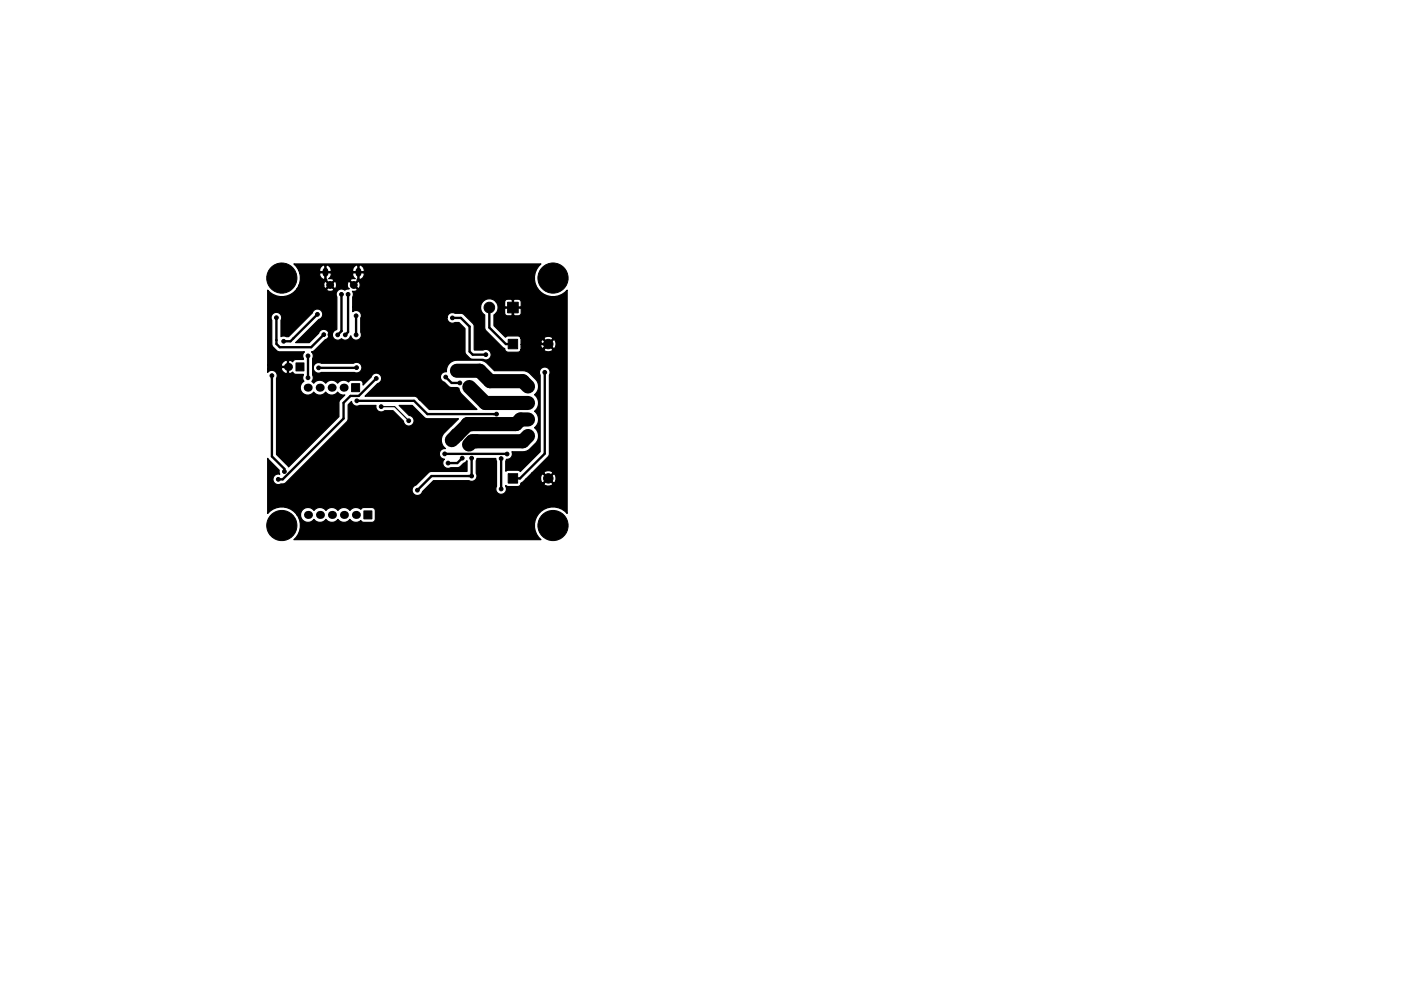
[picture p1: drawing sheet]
<svg xmlns="http://www.w3.org/2000/svg" width="297mm" height="210mm" viewBox="0 0 297 210" stroke-linecap="round" stroke-linejoin="round" font-family="sans-serif">
<g fill="#000">
<circle cx="61.1" cy="77.8" r=".85"/>
<circle cx="106.2" cy="77.5" r=".25"/>
<circle cx="65.2" cy="82.2" r=".85"/>
<circle cx="67.8" cy="82.2" r=".85"/>
<circle cx="70.3" cy="82.2" r=".85"/>
<circle cx="72.9" cy="82.2" r=".85"/>
<circle cx="65.3" cy="109.2" r=".85"/>
<circle cx="67.8" cy="109.2" r=".85"/>
<circle cx="70.4" cy="109.2" r=".85"/>
<circle cx="72.9" cy="109.2" r=".85"/>
<circle cx="75.5" cy="109.2" r=".85"/>
</g>
<g fill="#000" stroke="#000" stroke-width=".21">
<path d="M62.7 77h1.7v1.7h-1.7zM107.8 72h2v2h-2zM107.6 64.1h2.3v2.3h-2.3zM74.6 81.4h1.7v1.7h-1.7zM77.1 108.4h1.7v1.7h-1.7zM107.8 100.5h2v2h-2z"/>
<circle cx="57.4" cy="59" r=".4"/>
<circle cx="58.1" cy="57.3" r=".4"/>
<circle cx="59.7" cy="56.6" r=".4"/>
<circle cx="59.8" cy="59" r="3.2"/>
<circle cx="61.4" cy="57.3" r=".4"/>
<circle cx="62.1" cy="59" r=".4"/>
<circle cx="114.9" cy="59" r=".4"/>
<circle cx="115.6" cy="57.3" r=".4"/>
<circle cx="117.2" cy="56.6" r=".4"/>
<circle cx="117.3" cy="59" r="3.2"/>
<circle cx="118.9" cy="57.3" r=".4"/>
<circle cx="119.6" cy="59" r=".4"/>
<circle cx="57.7" cy="79.7" r=".4"/>
<circle cx="58.1" cy="60.7" r=".4"/>
<circle cx="58.6" cy="67.4" r=".4"/>
<circle cx="59.7" cy="61.4" r=".4"/>
<circle cx="60.1" cy="72.4" r=".4"/>
<circle cx="61.4" cy="60.7" r=".4"/>
<circle cx="65.3" cy="75.5" r=".4"/>
<circle cx="67.3" cy="66.7" r=".4"/>
<circle cx="67.6" cy="78" r=".4"/>
<circle cx="68.7" cy="71" r=".4"/>
<circle cx="70" cy="71" r=".4"/>
<circle cx="70" cy="62.5" r=".4"/>
<circle cx="70" cy="60.5" r=".72"/>
<circle cx="71.6" cy="71" r=".4"/>
<circle cx="72.4" cy="62.4" r=".4"/>
<circle cx="73.2" cy="71" r=".4"/>
<circle cx="73.8" cy="62.4" r=".4"/>
<circle cx="75" cy="60.5" r=".72"/>
<circle cx="75.5" cy="71" r=".4"/>
<circle cx="75.5" cy="67" r=".4"/>
<circle cx="75.6" cy="78" r=".4"/>
<circle cx="94.5" cy="80" r=".4"/>
<circle cx="95.9" cy="67.4" r=".4"/>
<circle cx="96.5" cy="79.5" r=".4"/>
<circle cx="103" cy="75.2" r=".4"/>
<circle cx="103.7" cy="65.2" r="1.13"/>
<circle cx="106.2" cy="77.5" r=".4"/>
<circle cx="115.5" cy="79" r=".4"/>
<circle cx="115.6" cy="60.7" r=".4"/>
<circle cx="116.2" cy="73" r="1"/>
<circle cx="117.2" cy="61.4" r=".4"/>
<circle cx="118.9" cy="60.7" r=".4"/>
<circle cx="59.3" cy="84.4" r=".4"/>
<circle cx="61.1" cy="81.7" r=".4"/>
<circle cx="65.3" cy="80.1" r=".4"/>
<circle cx="75.7" cy="85" r=".4"/>
<circle cx="78.1" cy="99.7" r=".4"/>
<circle cx="79.8" cy="80.3" r=".4"/>
<circle cx="80.8" cy="86.3" r=".4"/>
<circle cx="82.8" cy="99.7" r=".4"/>
<circle cx="86.7" cy="89.3" r=".4"/>
<circle cx="89.1" cy="84.5" r=".4"/>
<circle cx="90" cy="82.1" r=".4"/>
<circle cx="94.3" cy="96.3" r=".4"/>
<circle cx="95" cy="98.2" r=".4"/>
<circle cx="97" cy="93.6" r=".4"/>
<circle cx="97.5" cy="81.2" r=".4"/>
<circle cx="98" cy="97.2" r=".4"/>
<circle cx="99" cy="95.1" r=".4"/>
<circle cx="99" cy="81.5" r=".4"/>
<circle cx="100" cy="97.2" r=".4"/>
<circle cx="105.3" cy="87.9" r=".4"/>
<circle cx="106.3" cy="97.3" r=".4"/>
<circle cx="107.5" cy="96.3" r=".4"/>
<circle cx="111.9" cy="85.5" r="1.12"/>
<circle cx="111.9" cy="92.5" r="1.12"/>
<circle cx="112" cy="89" r="1.13"/>
<circle cx="112" cy="82" r="1.13"/>
<circle cx="57.4" cy="111.5" r=".4"/>
<circle cx="58.1" cy="113.2" r=".4"/>
<circle cx="58.1" cy="109.8" r=".4"/>
<circle cx="59" cy="101.7" r=".4"/>
<circle cx="59.7" cy="109.1" r=".4"/>
<circle cx="59.7" cy="113.9" r=".4"/>
<circle cx="59.8" cy="111.5" r="3.2"/>
<circle cx="60.3" cy="100" r=".4"/>
<circle cx="61.4" cy="113.2" r=".4"/>
<circle cx="61.4" cy="109.8" r=".4"/>
<circle cx="62.1" cy="111.5" r=".4"/>
<circle cx="88.5" cy="104" r=".4"/>
<circle cx="100" cy="101" r=".4"/>
<circle cx="106.2" cy="103.7" r=".4"/>
<circle cx="114.9" cy="111.5" r=".4"/>
<circle cx="115.6" cy="113.2" r=".4"/>
<circle cx="115.6" cy="109.8" r=".4"/>
<circle cx="116.2" cy="101.5" r="1"/>
<circle cx="117.2" cy="109.1" r=".4"/>
<circle cx="117.2" cy="113.9" r=".4"/>
<circle cx="117.3" cy="111.5" r="3.2"/>
<circle cx="118.9" cy="113.2" r=".4"/>
<circle cx="118.9" cy="109.8" r=".4"/>
<circle cx="119.6" cy="111.5" r=".4"/>
</g>
<path d="M69 57.4v.7M76 57.4v.7" fill="none" stroke="#000" stroke-width="1.2"/>
<g fill="none" stroke="#000" stroke-width=".5">
<path d="M57.7 79.7v17.1l2.6 2.7v.5M58.6 67.4v5.6l.7 .7h6.7l2.7-2.7M58.6 72.2h.1M65.3 75.5v4.6M67.3 66.7l-5.7 5.7h-1.5M72.4 62.4v7.8M72.4 70.2h.1M72.4 70.2l-.8 .8M73.8 62.4v8l-.6 .6M75.5 67v4M75.6 78h-8M94.5 80l1.3 1.2h1.7"/>
<path d="M95.9 67.4h1.8l1.9 1.9v5.3l.6 .6h2.8M103.8 65.2v4.3l3.4 3.5h1.6M108.8 65.2v1.7l6.1 6.1h1.3l-4.4 4.5h-5.6M115.5 79v17.2l-5.3 5.3h-1.4M61 81.7l-1.7 1.8v.9M75.7 85h12.1l2.8 2.9h14.7M78.1 99.7h4.7M79.8 80.3l-3.7 3.7h-1.8l-1.5 1.5v3.3l-12.9 12.9h-.9M90 82.1l-.9 .8v1.6M94.3 96.3h13.2M98 97.2l-1 1h-2M100 97.2v3.8"/>
<path d="M106.3 97.3v6.4M107.5 96.3h.1M100 101h.1M100 101h-8.5l-3 3M106.3 103.7h-.1"/>
</g>
<path d="M67.6 78h.1M61 81.7l-.1 .2M80.8 86.3h2.9l3 3" fill="none" stroke="#000" stroke-width=".25"/>
<path d="M96.9 78.7h4.8l2.2 2.2h6.9l1.1 1.1M96.9 92.3h.1M99.2 90l-3.4 3.4M99.5 82.1l3.4 3.4h9M111.9 92.5l-1.1 1.1h-10.7l-.7 .7M111.9 89h-1.5l-1 1h-10.3" fill="none" stroke="#000" stroke-width="3"/>
<path d="M56.8 61.6a3.9 3.9 0 0 0 6.1-.2h6.3l.1 .2 .8 .2 .6-.2 .1-.2-.8-.8-.8 .8h-6.3l.5-.9h5.2l.2 .7h.3l.7-.7h.4l.7 .7a.89 .89 0 0 0 0-1.5l-.7 .8h-.4l-.7-.8-.3 .1-.2 .7h-5.2a3.7 3.7 0 0 0 .1-2.6h4.3v.3a.92 .92 0 0 0 1.1 1v-1.3h.2l.1 1.6 .8 .8 .8-.8h3.4l.8 .8 .8-.8 .1-1.6h.2v1.3l.2 .1a1.25 1.25 0 0 0 .9-1.4h-2.4l.1 .8 .4 .4h-.6l-.4 .2-.1 .2h-3.4a.79 .79 0 0 0-1.1-.4l.4-.4 .1-.8h-6.7l-.2-.6h4.5v.3h1.1v-1.3h.2v1.3h1.1v-.3h4.6v.3h1.1v-1.3h.2v1.3h1.1v-.3a1.01 1.01 0 0 0-1.3-1 .92 .92 0 0 0-1.1 1h-4.6v-.3a.94 .94 0 0 0-1.3-.7 .92 .92 0 0 0-1.1 1h-4.5l-1-1.3h52.4l-.5 .5a3.9 3.9 0 0 0 .5 5.5 3.9 3.9 0 0 0 5.5-.4v47.3l-.4-.5a3.9 3.9 0 0 0-5.6 .6 3.9 3.9 0 0 0 .5 5.5h-52.4l.5-.5a3.9 3.9 0 0 0 .2-4.8h.7v.4a1.58 1.58 0 0 0 1.3 1.2 1.58 1.58 0 0 0 1.6-.6 1.58 1.58 0 0 0 2.5 0 1.58 1.58 0 0 0 2.6 0 1.58 1.58 0 0 0 2.5 0 1.58 1.58 0 0 0 2.3 .2l.5 .4 2.3-.1 .3-.5v-1.8a.73 .73 0 0 0-.8-.7h-1.8l-.5 .4-.2-.2a1.59 1.59 0 0 0-2.1 .4 1.58 1.58 0 0 0-2.5 0 1.58 1.58 0 0 0-2.6 0 1.58 1.58 0 0 0-2.5 0 1.58 1.58 0 0 0-1.8-.6 1.58 1.58 0 0 0-1.1 1.5h-.7l-.2-.2a3.9 3.9 0 0 0-6-.1v-11.7l2.4 2.6 .1 .8a1.13 1.13 0 0 0-1.4 1.2 1.13 1.13 0 0 0 1.7 .9h.5l.5-.3 12.9-12.9 .3-.7v-2.9l.7-.7a1.13 1.13 0 0 0 1.7 .8h3.5v.2a1.13 1.13 0 0 0 .6 1.1 1.13 1.13 0 0 0 1.3-.2h1.7l2.2 2.2a1.13 1.13 0 0 0 1.2 1.1 1.13 1.13 0 0 0 1.1-1.1 1.13 1.13 0 0 0-1.1-1.2l-2.1-2.1h2.8l2.5 2.6 .5 .2h6.8l-3.1 3.1a2.21 2.21 0 0 0 .4 3.3 1.13 1.13 0 0 0-1.3 1 1.13 1.13 0 0 0 1 1.2 1.13 1.13 0 0 0-.1 1.5 1.13 1.13 0 0 0 1.5 .3h1.7l1.7-1.4v2.2h-7.7l-.5 .3-2.6 2.6a1.13 1.13 0 0 0-.5 1.9 1.13 1.13 0 0 0 1.9-.5l2.3-2.3h7.5a1.13 1.13 0 0 0 1.4-.2 1.13 1.13 0 0 0 .2-1.4v-2.6l.1-.5h4l.2 .6v5.3a1.16 1.16 0 0 0 1.1 1.7 1.16 1.16 0 0 0 .8-1.9l.6 .2h2a.73 .73 0 0 0 .7-.6h4.8l.1 .3 .9 .2 .8-.2 .1-.3-1-.9-.9 .9h-4.8v-.2l1.1-.8h3l.3 .8 .2 .1 1-1h.3l1 1a1.15 1.15 0 0 0 0-2l-1 1h-.3l-1-1-.2 .1-.3 1h-3l1.2-1.2h2.5l.9 .9 1-.9a1.15 1.15 0 0 0-1.9 0h-2.5l3.4-3.5 .3-.5v-16.8a1.13 1.13 0 0 0-1-1.7 1.13 1.13 0 0 0-1 1.7v16.2l-4.2 4.2-.5-.2h-2l-.6 .2v-2.1l.2-.4a1.13 1.13 0 0 0 1.1-1.6l2.8-.1 .8-.3 .4-.4a3.4 3.4 0 0 0 1.7-2.6 2.19 2.19 0 0 0-.9-1.8 2.21 2.21 0 0 0 0-3.5 2.21 2.21 0 0 0 0-3.5 2.21 2.21 0 0 0 .3-3.2l-1.5-1.5-.8-.3-6.5-.1-1.9-1.8-.8-.3-5.3-.1a2.21 2.21 0 0 0-2.1 2.5 1.13 1.13 0 0 0-1.3 .9 1.13 1.13 0 0 0 .8 1.3l1.2 1.1 1.9 .2 .1 .6 .5 .6 3.2 3.3h-10.1l-2.5-2.6-.5-.2h-10.6l2.7-2.7a1.13 1.13 0 0 0 .5-1.9 1.13 1.13 0 0 0-1.9 .5l-1.7 1.7v-.3a.73 .73 0 0 0-.7-.7h-1.9l-.5 .4-.2-.2a1.59 1.59 0 0 0-2.1 .4 1.58 1.58 0 0 0-2.6 0 1.58 1.58 0 0 0-2.5 0l-.4-.4 .3-.6-.1-.7v-1.7h.1v.3a1.13 1.13 0 0 0 1.7 .8l7.2 .1a1.13 1.13 0 0 0 1.4-1.3 1.13 1.13 0 0 0-1.7-.7l-6.9-.1a1.13 1.13 0 0 0-1.7 .9h-.1v-1.8a1.12 1.12 0 0 0-.3-1.5l.7-.2 2.2-2.3 .5-.2 .2-.4 .2-.6h.7a1.13 1.13 0 0 0 .6 1.2 1.13 1.13 0 0 0 1.3-.3 1.19 1.19 0 0 0 2-.6 1.13 1.13 0 0 0 1.5 .9 1.13 1.13 0 0 0 .6-1.6l.1-3.2h18.2a1.13 1.13 0 0 0 1.7 1.1h.8l1.3 1.3v4.9l.1 .5 .8 .8 .5 .3h2.4a1.13 1.13 0 0 0 1.7-1 1.13 1.13 0 0 0-1.7-.9l-1.9-.1v-4.9l-.1-.5-2.1-2.2-.6-.1h-1.2a1.13 1.13 0 0 0-1.7 .8h-18.2a1.13 1.13 0 0 0-.5-1.2 1.13 1.13 0 0 0-1.3 0v-1h27.1l.2 1 .7 .7v2.7l.1 .5 3.7 3.7a.95 .95 0 0 1 .6 .8l.6 .2h2l.5-.2 .2-.4h4.8a1.15 1.15 0 0 0 1.9 0l-1-.9-.9 .9h-4.8v-1h4.1a.81 .81 0 0 0 .5 .9l1-1h.3l1 1 .2-.1 .3-1-.3-.8-.2-.1-1 1h-.3l-1-1a.94 .94 0 0 0-.5 1.1h-4.1v-1.2h4.8l.9 .9 1-.9a1.15 1.15 0 0 0-1.9 0h-4.8l-.2-.4-.5-.2h-2.2l-.4 .2-2.5-2.4v-2.3l.5-.4h1.8l.1 .3 .3 .3h1.1l.1-.2v-1.4h.3v1.4l.1 .2h.9a.64 .64 0 0 0 .6-.6v-.9l-.1-.1h-3.3l-.1 .1v.9h-1.8l.4-1-.1-.7-.3-.6h1.8v.9l.1 .1h1.5v-1.5h.3v1.5h1.5l.1-.1v-1l-.4-.5h-1.1l-.4 .1-.1-.1h-.9a.64 .64 0 0 0-.6 .6h-1.8a1.86 1.86 0 0 0-2-.6 1.86 1.86 0 0 0-1.3 1.6h-27.1v-2.1l.1-.7-.2-.5 .9-.1 .2-.3-1-.9h.4l.7 .7h.3l.2-.8-.2-.6-.3-.1-.7 .8h-.4l-.7-.8a.89 .89 0 0 0 0 1.5l-.6 .2a.45 .45 0 0 1-.8 0 1.13 1.13 0 0 0-1.2 .3 1.13 1.13 0 0 0-.1 1.3v6.8l-.7 .5-.2 .6h-.7a1.13 1.13 0 0 0-1-1 1.13 1.13 0 0 0-1.2 .8l-2 2h-2.9l4.9-4.9a1.13 1.13 0 0 0 .5-1.9 1.13 1.13 0 0 0-1.9 .5l-5 5-.9-.1-.7 .1v-3.5a1.13 1.13 0 0 0-1-1.6 1.13 1.13 0 0 0-1 1.7v5.2l.2 .3 .8 .9 .7 .3 5.3-.1a1.36 1.36 0 0 0-.3 1.7h-1.7l-.5 .5-.7-.4-.2 .1v2.7a.67 .67 0 0 0 .9-.3l.5 .5h1.7a1.73 1.73 0 0 0 .1 1.5 1.58 1.58 0 0 0-.3 2.4 1.58 1.58 0 0 0 2.4-.1 1.58 1.58 0 0 0 2.5 0 1.58 1.58 0 0 0 2.6 0l.7 .5 .8 .1-1 1-.2 .5v3.1l-10.7 10.7-2.6-2.7v-16.1a1.13 1.13 0 0 0-.3-1.5 1.13 1.13 0 0 0-1.5 .2v-.8h2.8l.3 .5 .4 .4 .4 .2 .2-.1v-1.2h-1.2l-.1 .2h-2.8v-.7h2.8l.1 .2h1.2v-1.2a1.08 1.08 0 0 0-1.3 1h-2.8z" fill="#000" stroke="#000" stroke-width=".25"/>
</svg>
